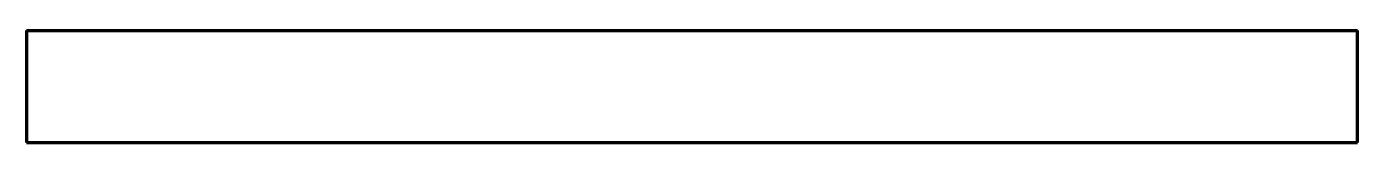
# Model space of a CAD drawing. Header units: inches. Extents: x -67 to 487, y 203 to 250.
import ezdxf

# ---------------------------------------------------------------- set-up
doc = ezdxf.new("R2010")
doc.units = ezdxf.units.IN
doc.header["$MEASUREMENT"] = 0
doc.layers.add('ProfileEdges', color=7, linetype='Continuous')

# ---------------------------------------------------------------- blocks, each defined once
blk = doc.blocks.new('block 2')
at = {"layer": 'ProfileEdges', "color": 7, "lineweight": 100}
blk.add_lwpolyline([(-66.83, 249.87), (-66.83, 203.29)], dxfattribs=at)
blk = doc.blocks.new('block 3')
at = {"layer": 'ProfileEdges', "color": 7, "lineweight": 100}
blk.add_lwpolyline([(486.63, 203.29), (486.63, 249.87)], dxfattribs=at)
blk = doc.blocks.new('block 4')
at = {"layer": 'ProfileEdges', "color": 7, "lineweight": 100}
blk.add_lwpolyline([(-66.83, 249.87), (486.63, 249.87)], dxfattribs=at)
blk = doc.blocks.new('block 5')
at = {"layer": 'ProfileEdges', "color": 7, "lineweight": 100}
blk.add_lwpolyline([(-66.83, 203.29), (486.63, 203.29)], dxfattribs=at)

msp = doc.modelspace()

# ---------------------------------------------------------------- block references
at = {"layer": 'ProfileEdges'}
for name in ['block 2', 'block 4', 'block 3', 'block 5']:
    msp.add_blockref(name, (0, 0), dxfattribs=at)

doc.saveas('drawing.dxf')
